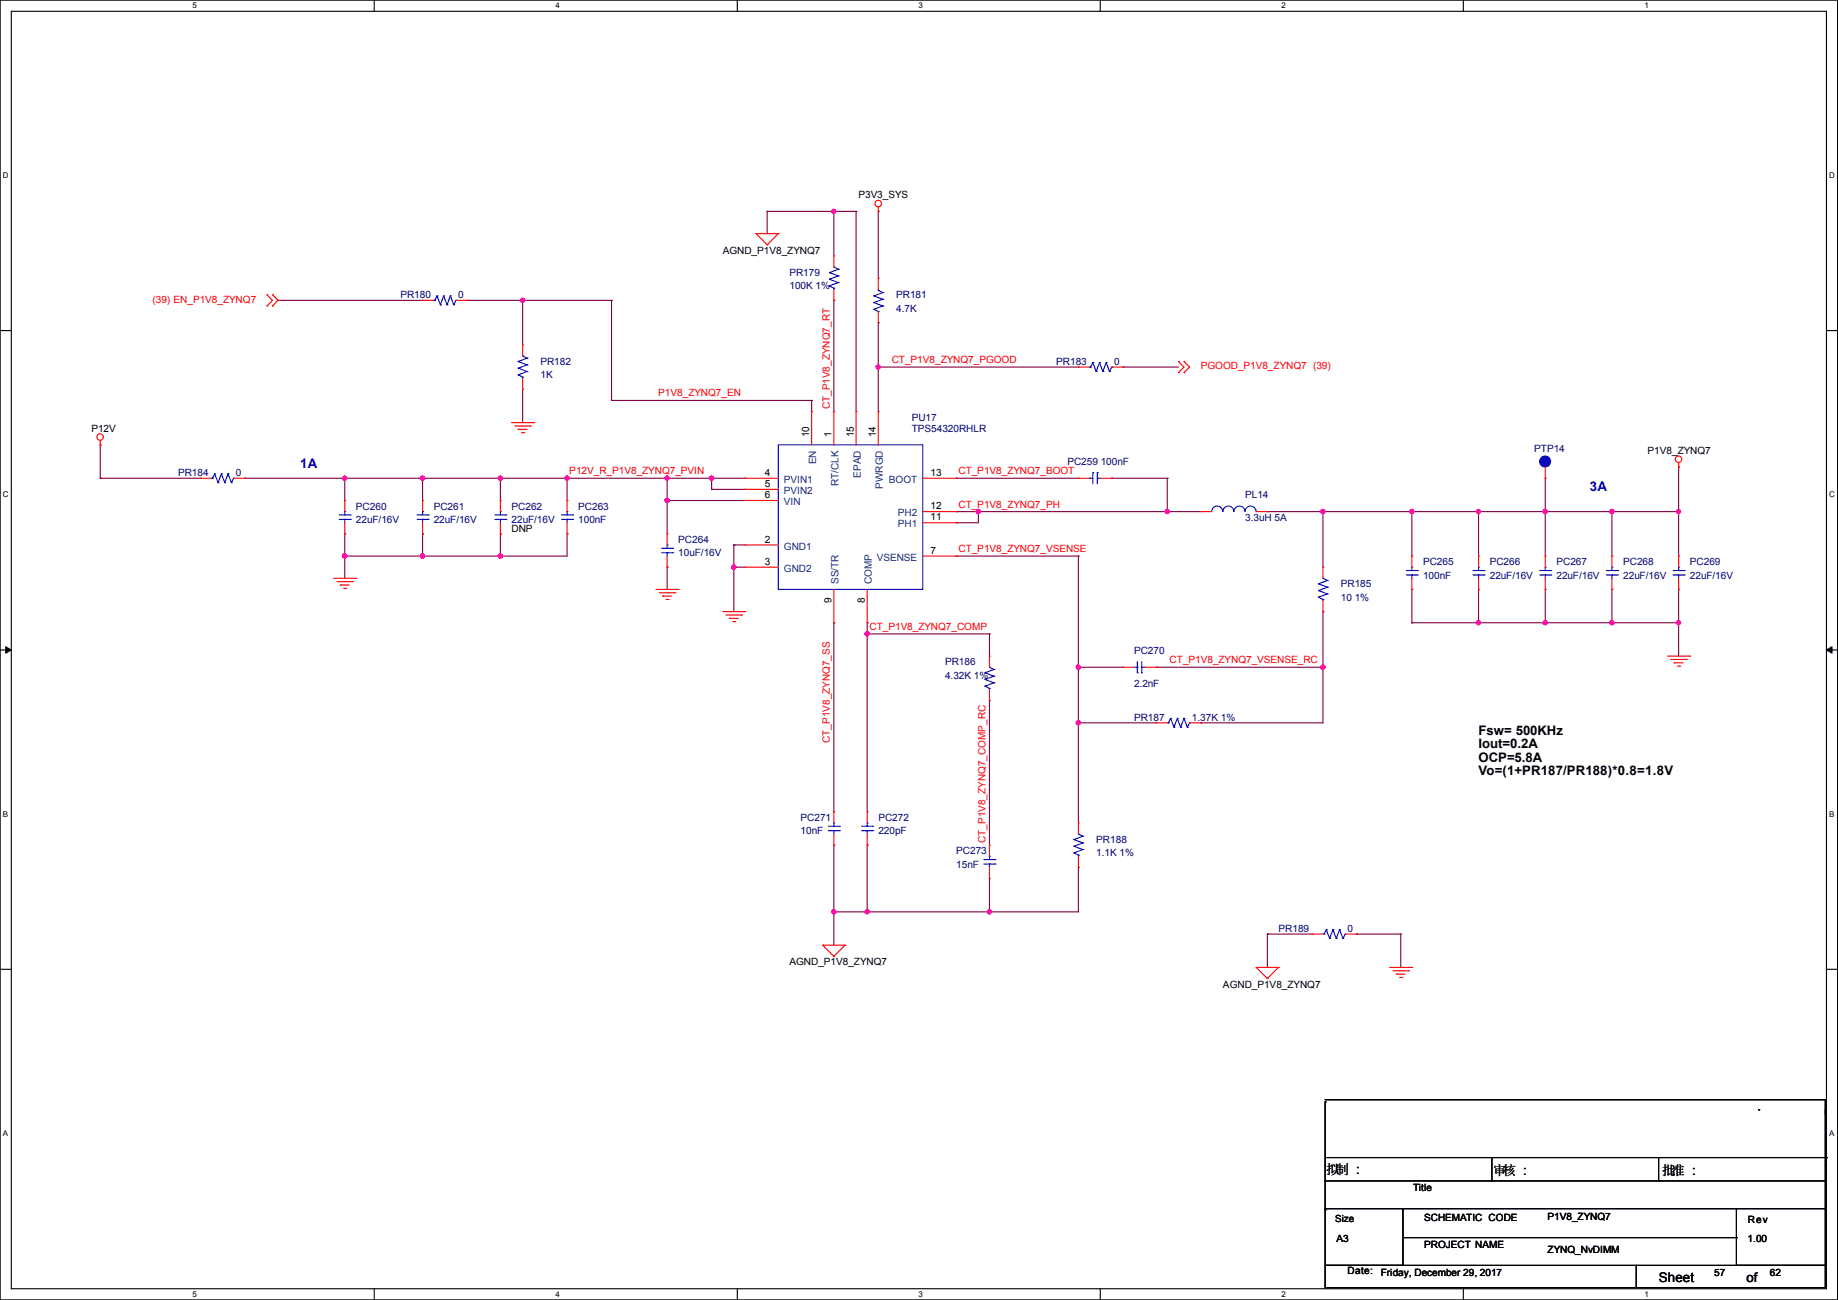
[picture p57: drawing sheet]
<svg xmlns="http://www.w3.org/2000/svg" width="420mm" height="297mm" viewBox="0 0 420 297" stroke-linecap="round" stroke-linejoin="round" font-family="sans-serif">
<defs><g id="words">
<g font-size="3" fill="#00f">
<text x="68.6" y="107">1A</text>
<text x="363.3" y="112.1">3A</text>
</g>
<g font-size="3">
<text x="337.9" y="167.9">Fsw= 500KHz</text>
<text x="337.9" y="171">Iout=0.2A</text>
<text x="337.9" y="174.1">OCP=5.8A</text>
<text x="337.9" y="177.2">Vo=(1+PR187/PR188)*0.8=1.8V</text>
<text x="303.1" y="268.2">拟制 :::</text>
<text x="303.1" y="268.2">拟制</text>
<text x="341.2" y="268.5">审核 :::</text>
<text x="341.2" y="268.5">审核</text>
<text x="379.8" y="268.5">批准 :::</text>
<text x="379.8" y="268.5">批准</text>
<text x="379" y="292.9">Sheet</text>
<text x="399.1" y="292.8">of</text>
</g>
<g font-size="2.3">
<text x="196.1" y="45.3">P3V3_SYS</text>
<text x="165.2" y="58">AGND_P1V8_ZYNQ7</text>
<text x="20.9" y="98.6">P12V</text>
<text x="184.9" y="99.9" transform="rotate(-90 184.9 99.9)">10</text>
<text x="190" y="99.9" transform="rotate(-90 190 99.9)">1</text>
<text x="195.1" y="99.9" transform="rotate(-90 195.1 99.9)">15</text>
<text x="200.2" y="99.9" transform="rotate(-90 200.2 99.9)">14</text>
<text x="376.5" y="103.7">P1V8_ZYNQ7</text>
<text x="174.8" y="108.7">4</text>
<text x="174.8" y="111.3">5</text>
<text x="174.8" y="113.8">6</text>
<text x="212.7" y="108.7">13</text>
<text x="212.7" y="118.9">11</text>
<text x="212.7" y="116.3">12</text>
<text x="116.9" y="121.5">DNP</text>
<text x="174.8" y="124">2</text>
<text x="174.8" y="129">3</text>
<text x="212.7" y="126.5">7</text>
<text x="190" y="137.7" transform="rotate(-90 190 137.7)">9</text>
<text x="197.6" y="137.7" transform="rotate(-90 197.6 137.7)">8</text>
<text x="180.4" y="220.6">AGND_P1V8_ZYNQ7</text>
<text x="279.5" y="225.6">AGND_P1V8_ZYNQ7</text>
<text x="322.9" y="272.1">Title</text>
<text x="325.4" y="279">SCHEMATIC CODE</text>
<text x="353.6" y="278.7">P1V8_ZYNQ7</text>
<text x="399.4" y="279.5">Rev</text>
<text x="305.4" y="283.8">A3</text>
<text x="325.4" y="285.1">PROJECT NAME</text>
<text x="353.6" y="286.3">ZYNQ_NvDIMM</text>
<text x="399.4" y="283.8">1.00</text>
<text x="307.9" y="291.2">Date:</text>
<text x="315.5" y="291.4">Friday, December 29, 2017</text>
<text x="391.7" y="291.4">57</text>
<text x="404.4" y="291.4">62</text>
</g>
<g font-size="2.3" fill="#000080">
<text x="180.4" y="63.1">PR179</text>
<text x="91.5" y="68.2">PR180</text>
<text x="104.7" y="68.2">0</text>
<text x="180.4" y="66.1">100K 1%</text>
<text x="204.8" y="68.2">PR181</text>
<text x="204.8" y="71.2">4.7K</text>
<text x="123.5" y="83.4">PR182</text>
<text x="241.4" y="83.4">PR183</text>
<text x="254.6" y="83.4">0</text>
<text x="123.5" y="86.4">1K</text>
<text x="208.3" y="96.1">PU17</text>
<text x="208.3" y="98.6">TPS54320RHLR</text>
<text x="243.9" y="106.3">PC259</text>
<text x="251.5" y="106.3">100nF</text>
<text x="350.6" y="103.2">PTP14</text>
<text x="40.7" y="108.8">PR184</text>
<text x="53.9" y="108.8">0</text>
<text x="284.5" y="113.9">PL14</text>
<text x="81.3" y="116.4">PC260</text>
<text x="81.3" y="119.5">22uF/16V</text>
<text x="99.1" y="116.4">PC261</text>
<text x="99.1" y="119.5">22uF/16V</text>
<text x="116.9" y="116.4">PC262</text>
<text x="116.9" y="119.5">22uF/16V</text>
<text x="132.1" y="116.4">PC263</text>
<text x="132.1" y="119.5">100nF</text>
<text x="284.5" y="119">3.3uH 5A</text>
<text x="155" y="124">PC264</text>
<text x="155" y="127.1">10uF/16V</text>
<text x="325.2" y="129.1">PC265</text>
<text x="340.4" y="129.1">PC266</text>
<text x="355.7" y="129.1">PC267</text>
<text x="370.9" y="129.1">PC268</text>
<text x="386.1" y="129.1">PC269</text>
<text x="306.4" y="134.2">PR185</text>
<text x="306.4" y="137.2">10 1%</text>
<text x="325.2" y="132.2">100nF</text>
<text x="340.4" y="132.2">22uF/16V</text>
<text x="355.7" y="132.2">22uF/16V</text>
<text x="370.9" y="132.2">22uF/16V</text>
<text x="386.1" y="132.2">22uF/16V</text>
<text x="259.1" y="149.4">PC270</text>
<text x="216" y="152">PR186</text>
<text x="216" y="155">4.32K 1%</text>
<text x="259.1" y="157.1">2.2nF</text>
<text x="259.1" y="164.7">PR187</text>
<text x="272.3" y="164.7">1.37K 1%</text>
<text x="182.9" y="187.5">PC271</text>
<text x="182.9" y="190.6">10nF</text>
<text x="200.7" y="187.5">PC272</text>
<text x="200.7" y="190.6">220pF</text>
<text x="218.5" y="195.2">PC273</text>
<text x="250.5" y="192.6">PR188</text>
<text x="250.5" y="195.7">1.1K 1%</text>
<text x="218.5" y="198.2">15nF</text>
<text x="292.2" y="212.9">PR189</text>
<text x="307.9" y="212.9">0</text>
</g>
<g font-size="2.3" fill="#f00">
<text x="34.8" y="69.2">(39) EN_P1V8_ZYNQ7</text>
<text x="203.8" y="82.9">CT_P1V8_ZYNQ7_PGOOD</text>
<text x="274.4" y="84.4">PGOOD_P1V8_ZYNQ7 (39)</text>
<text x="150.4" y="90.6">P1V8_ZYNQ7_EN</text>
<text x="189.6" y="93.5" transform="rotate(-90 189.6 93.5)">CT_P1V8_ZYNQ7_RT</text>
<text x="130.1" y="108.3">P12V_R_P1V8_ZYNQ7_PVIN</text>
<text x="219" y="108.3">CT_P1V8_ZYNQ7_BOOT</text>
<text x="219" y="116">CT_P1V8_ZYNQ7_PH</text>
<text x="219" y="126.1">CT_P1V8_ZYNQ7_VSENSE</text>
<text x="198.7" y="143.9">CT_P1V8_ZYNQ7_COMP</text>
<text x="267.3" y="151.5">CT_P1V8_ZYNQ7_VSENSE_RC</text>
<text x="189.6" y="169.7" transform="rotate(-90 189.6 169.7)">CT_P1V8_ZYNQ7_SS</text>
<text x="225.2" y="192.6" transform="rotate(-90 225.2 192.6)">CT_P1V8_ZYNQ7_COMP_RC</text>
</g>
<g font-size="2.3" fill="#004080">
<text x="186.5" y="106.1" transform="rotate(-90 186.5 106.1)">EN</text>
<text x="179.1" y="110.3">PVIN1</text>
<text x="179.1" y="112.9">PVIN2</text>
<text x="191.6" y="111" transform="rotate(-90 191.6 111)">RT/CLK</text>
<text x="196.7" y="109.1" transform="rotate(-90 196.7 109.1)">EPAD</text>
<text x="201.8" y="111.7" transform="rotate(-90 201.8 111.7)">PWRGD</text>
<text x="203.1" y="110.3">BOOT</text>
<text x="179.1" y="115.4">VIN</text>
<text x="205.2" y="117.9">PH2</text>
<text x="179.1" y="125.6">GND1</text>
<text x="205.2" y="120.5">PH1</text>
<text x="179.1" y="130.6">GND2</text>
<text x="200.3" y="128.1">VSENSE</text>
<text x="191.6" y="133.4" transform="rotate(-90 191.6 133.4)">SS/TR</text>
<text x="199.2" y="133.4" transform="rotate(-90 199.2 133.4)">COMP</text>
</g>
<text font-size="2.2" x="305.1" y="279.2">Size</text>
<g font-size="1.8">
<text x="44" y="1.9">5</text>
<text x="127" y="1.9">4</text>
<text x="209.9" y="1.9">3</text>
<text x="292.9" y="1.9">2</text>
<text x="375.8" y="1.9">1</text>
<text x=".7" y="40.6">D</text>
<text x="418" y="40.6">D</text>
<text x=".7" y="113.6">C</text>
<text x="418" y="113.6">C</text>
<text x=".7" y="186.6">B</text>
<text x="418" y="186.6">B</text>
<text x=".7" y="259.5">A</text>
<text x="418" y="259.5">A</text>
<text x="44" y="296.3">5</text>
<text x="127" y="296.3">4</text>
<text x="209.9" y="296.3">3</text>
<text x="292.9" y="296.3">2</text>
<text x="375.8" y="296.3">1</text>
</g>
</g></defs>
<path d="M0 0h419.9v297h-419.9zM2.6 2.6h414.8v291.8h-414.8z" fill="none" stroke="#000" stroke-width=".25"/>
<g fill="#fff">
<path d="M44 .3h1v2h-1z"/>
<path d="M44 294.7h1v2h-1z"/>
</g>
<path d="M85.5 0v2.6M85.5 294.4v2.6" fill="none" stroke="#000" stroke-width=".25"/>
<g fill="#fff">
<path d="M127 .3h.9v2h-.9z"/>
<path d="M127 294.7h.9v2h-.9z"/>
</g>
<path d="M168.5 0v2.6M168.5 294.4v2.6" fill="none" stroke="#000" stroke-width=".25"/>
<g fill="#fff">
<path d="M209.9 .3h1v2h-1z"/>
<path d="M209.9 294.7h1v2h-1z"/>
</g>
<path d="M251.4 0v2.6M251.4 294.4v2.6" fill="none" stroke="#000" stroke-width=".25"/>
<g fill="#fff">
<path d="M292.9 .3h.9v2h-.9z"/>
<path d="M292.9 294.7h.9v2h-.9z"/>
</g>
<path d="M334.4 0v2.6M334.4 294.4v2.6" fill="none" stroke="#000" stroke-width=".25"/>
<g fill="#fff">
<path d="M375.8 .3h1v2h-1z"/>
<path d="M375.8 294.7h1v2h-1z"/>
<path d="M.7 39h1.2v2h-1.2z"/>
<path d="M418 39h1.3v2h-1.3z"/>
<path d="M.7 112h1.2v2h-1.2z"/>
<path d="M418 112h1.3v2h-1.3z"/>
</g>
<path d="M0 75.5h2.6M417.4 75.5h2.5" fill="none" stroke="#000" stroke-width=".25"/>
<g fill="#fff">
<path d="M.7 185h1.2v1.9h-1.2z"/>
<path d="M418 185h1.2v1.9h-1.2z"/>
</g>
<path d="M0 148.5h2.6M417.4 148.5h2.5" fill="none" stroke="#000" stroke-width=".25"/>
<path d="M1.3 147.7l1.3 .8-1.3 .7zM417.4 148.5l1.2-.8v1.5z" fill="#000" stroke="#000" stroke-width=".23"/>
<g fill="#fff">
<path d="M.7 257.9h1.2v2h-1.2z"/>
<path d="M418 257.9h1.2v2h-1.2z"/>
</g>
<g fill="none" stroke="#000" stroke-width=".25">
<path d="M0 221.4h2.6M417.4 221.4h2.5M302.8 251.8h.1M302.8 251.8v24.6M302.8 251.2h114.3M401.9 253.5h.1M417.1 251.2h.1M417.1 251.2v24.9M302.8 276.1h17.8v13h-17.8zM302.8 276.4h.1M302.8 269.8h114.3M303.1 264.5h114.3"/>
<path d="M320.6 276.1h76.2M340.9 269.8h.1M340.9 264.5v5.3M379 269.8h.1M379 264.5v5.3M396.8 276.1h20.3v13h-20.3zM396.8 276.1h.1M417.1 269.8h.1M417.1 266.2h.1M417.1 276.1h.1M417.4 264.5h.1M302.8 289.1h71.1v5.1h-71.1z"/>
<path d="M320.6 282.7h76.2M373.9 289.1h43.2v5.1h-43.2zM396.8 282.7h.1"/>
</g>
<g fill="none" stroke="#800040" stroke-width=".25">
<path d="M175.3 48.3h.1M175.3 48.3h20.3M175.3 48.3v5.1M190.5 48.3h.1M190.5 48.3v10.2M195.6 48.3h.1M195.6 48.3v45.7M200.7 48.3h.1M200.7 48.3v15.2M63.5 68.6h.1M63.5 68.6h33.1M106.7 68.6h.1"/>
<path d="M106.7 68.6h33M119.4 68.6h.1M119.4 68.6v10.2M139.7 68.6h.1M139.7 68.6v22.9M190.5 68.6h.1M190.5 68.6v25.4M200.7 73.7h.1M200.7 73.7v20.3M119.4 88.9h.1M119.4 88.9v7.7M139.7 91.5h.1"/>
<path d="M139.7 91.5h45.8M185.5 91.5h.1M185.5 91.5v2.5M200.7 83.9h.1M200.7 83.9h45.7M256.6 83.9h.1M256.6 83.9h12.7M22.9 109.3h.1M22.9 101.6h.1M22.9 109.3h22.9M22.9 101.6v7.7M55.9 109.3h.1"/>
<path d="M55.9 109.3h114.3M78.8 109.3h.1M78.8 109.3v5M96.6 109.3h.1M96.6 109.3v5M114.3 109.3h.1M114.3 109.3v5M129.6 109.3h.1M129.6 109.3v5M152.4 114.3h.1M152.4 109.3h.1M152.4 114.3h17.8"/>
<path d="M152.4 109.3v12.7M162.6 109.3h.1M162.6 111.8h.1M162.6 109.3v2.5M162.6 111.8h7.6M218.5 119.4h.1M218.5 116.9h.1M218.5 109.3h.1M218.5 116.9h55.9M218.5 109.3h27.9M223.6 116.9h.1M223.6 116.9v2.5h-5.1"/>
<path d="M254 109.3h.1M254 109.3h12.7M266.7 109.3h.1M266.7 116.9h.1M266.7 109.3v7.6M289.6 116.9h.1M289.6 116.9h94M302.3 116.9h.1M302.3 116.9v12.7M322.6 116.9h.1M322.6 116.9v10.1M337.9 116.9h.1"/>
<path d="M337.9 116.9v10.1M353.1 116.9h.1M353.1 109.3h.1M353.1 109.3v17.7M368.3 116.9h.1M368.3 116.9v10.1M383.6 106.7h.1M383.6 116.9h.1M383.6 106.7v20.3M78.8 127h.1M78.8 122h.1M78.8 122v10.1"/>
<path d="M96.6 122h.1M96.6 127h.1M96.6 122v5M114.3 127h.1M114.3 122h.1M114.3 122v5M129.6 122h.1M129.6 122v5h-50.8M152.4 129.6h.1M152.4 129.6v5.1M167.7 124.5h.1M167.7 129.6h.1"/>
<path d="M167.7 124.5v15.2M167.7 129.6h2.5M167.7 124.5h2.5M218.5 127h.1M218.5 127h27.9M246.4 127h.1M246.4 127v61M302.3 139.7h.1M302.3 139.7v25.4h-27.9M322.6 134.7h.1M322.6 134.7v7.6M337.9 134.7h.1"/>
<path d="M337.9 134.7v7.6M353.1 134.7h.1M353.1 134.7v7.6M368.3 134.7h.1M368.3 134.7v7.6M383.6 134.7h.1M383.6 134.7v15.2M190.5 142.3h.1M190.5 142.3v43.2M198.2 142.3h.1M198.2 144.8h.1M198.2 142.3v43.2"/>
<path d="M198.2 144.8h27.9M226.1 144.8h.1M226.1 144.8v5.1M246.4 152.4h.1M246.4 152.4h10.2M264.2 152.4h.1M264.2 152.4h38.1M302.3 152.4h.1M322.6 142.3h.1M322.6 142.3h61M337.9 142.3h.1M353.1 142.3h.1"/>
<path d="M368.3 142.3h.1M383.6 142.3h.1M226.1 160.1h.1M226.1 160.1v33M246.4 165.1h.1M246.4 165.1h17.8M274.4 165.1h.1M190.5 193.1h.1M190.5 193.1v22.8M198.2 193.1h.1M198.2 193.1v15.2M246.4 198.2h.1"/>
<path d="M246.4 198.2v10.1h-55.9M190.5 208.3h.1M198.2 208.3h.1M226.1 208.3h.1M226.1 200.7h.1M226.1 200.7v7.6M289.6 213.4h.1M289.6 213.4h10.2M289.6 213.4v7.6M309.9 213.4h.1M309.9 213.4h10.2M320.1 213.4h.1"/>
<path d="M320.1 213.4v7.6"/>
</g>
<g fill="#f0f" stroke="#f0f" stroke-width=".25">
<circle cx="152.4" cy="114.3" r=".49"/>
<circle cx="337.8" cy="116.9" r=".49"/>
<circle cx="383.6" cy="116.9" r=".49"/>
<circle cx="368.3" cy="116.9" r=".49"/>
<circle cx="162.6" cy="109.2" r=".49"/>
<circle cx="152.4" cy="109.2" r=".49"/>
<circle cx="322.6" cy="116.9" r=".49"/>
<circle cx="302.3" cy="116.9" r=".49"/>
<circle cx="302.3" cy="152.4" r=".49"/>
<circle cx="353.1" cy="116.9" r=".49"/>
<circle cx="246.4" cy="165.1" r=".49"/>
<circle cx="190.5" cy="208.3" r=".49"/>
<circle cx="246.4" cy="152.4" r=".49"/>
<circle cx="198.1" cy="144.8" r=".49"/>
<circle cx="226.1" cy="208.3" r=".49"/>
<circle cx="198.1" cy="208.3" r=".49"/>
<circle cx="200.7" cy="83.8" r=".49"/>
<circle cx="167.7" cy="129.6" r=".49"/>
<circle cx="119.4" cy="68.6" r=".49"/>
<circle cx="78.8" cy="127" r=".49"/>
<circle cx="114.3" cy="127" r=".49"/>
<circle cx="96.5" cy="127" r=".49"/>
<circle cx="129.6" cy="109.2" r=".49"/>
<circle cx="114.3" cy="109.2" r=".49"/>
<circle cx="96.5" cy="109.2" r=".49"/>
<circle cx="78.8" cy="109.2" r=".49"/>
<circle cx="190.5" cy="48.3" r=".49"/>
<circle cx="266.7" cy="116.9" r=".49"/>
<circle cx="223.5" cy="116.9" r=".49"/>
<circle cx="383.6" cy="142.3" r=".49"/>
<circle cx="368.3" cy="142.3" r=".49"/>
<circle cx="353.1" cy="142.3" r=".49"/>
<circle cx="337.8" cy="142.3" r=".49"/>
</g>
<g fill="none" stroke="#f00" stroke-width=".25">
<path d="M172.8 53.4h.1M172.8 53.4h5M172.8 53.4l2.5 2.5M175.3 55.9h.1M177.8 53.4h.1M177.8 53.4l-2.5 2.5M190.5 58.5h.1M190.5 58.5v2.5M200.7 48.3h.1M200.7 47.3v1M61 67.4h.1M61 69.9h.1"/>
<path d="M61 67.4l1.3 1.2-1.3 1.3M62.3 69.9h.1M62.3 67.4h.1M62.3 67.4l1.2 1.2-1.2 1.3M96.6 68.6h.1M96.6 68.6h2.5M104.2 68.6h2.5M106.7 68.6h.1M119.4 78.8h.1M119.4 78.8v2.5M190.5 68.6h.1M190.5 66.1v2.5"/>
<path d="M200.7 63.5h.1M200.7 73.7h.1M200.7 63.5v2.6M200.7 71.2v2.5M116.9 96.6h5.1M117.6 97.3h3.6M118.4 98.1h.1M118.4 98.1h2M119.2 98.8h.5M119.4 88.9h.1M119.4 86.4v2.5M119.7 98.8h.1"/>
<path d="M121.2 97.3h.1M122 96.6h.1M185.5 94h.1M185.5 94v7.6M190.5 94h.1M190.5 94v7.6M195.6 94h.1M195.6 94v7.6M200.7 94h.1M200.7 94v7.6M246.4 83.9h.1M246.4 83.9h2.6"/>
<path d="M254 83.9h2.6M256.6 83.9h.1M269.3 85.1h.1M269.3 82.6h.1M269.3 82.6l1.3 1.3-1.3 1.2M270.6 85.1h.1M270.6 82.6h.1M270.6 82.6l1.2 1.3-1.2 1.2M22.9 101.6h.1M22.9 100.6v1M45.8 109.3h.1M45.8 109.3h2.5"/>
<path d="M53.4 109.3h2.5M55.9 109.3h.1M78.8 114.3h.1M78.8 114.3v2.6M78.8 119.4v2.6M96.6 114.3h.1M96.6 114.3v2.6M96.6 119.4v2.6M114.3 114.3h.1M114.3 114.3v2.6M114.3 119.4v2.6M129.6 114.3h.1"/>
<path d="M129.6 114.3v2.6M129.6 119.4v2.6M170.2 109.3h.1M170.2 111.8h.1M170.2 114.3h.1M170.2 109.3h7.6M170.2 111.8h7.6M170.2 114.3h7.6M210.9 116.9h7.6M210.9 109.3h7.6M210.9 119.4h7.6M218.5 119.4h.1"/>
<path d="M218.5 116.9h.1M218.5 109.3h.1M246.4 109.3h.1M246.4 109.3h2.6M251.5 109.3h2.5M254 109.3h.1M274.4 116.9h.1M274.4 116.9h2.5M287.1 116.9h2.5M289.6 116.9h.1M353.1 109.3h.1M353.1 106.7v2.6"/>
<path d="M383.6 106.7h.1M383.6 105.7v1M76.2 132.1h5.1M77 132.9h3.6M77.8 133.6h.1M77.8 133.6h2M78.5 134.4h.5M78.8 122h.1M79 134.4h.1M80.6 132.9h.1M81.3 132.1h.1M96.6 122h.1"/>
<path d="M114.3 122h.1M129.6 122h.1M149.9 134.7h5.1M150.7 135.4h3.5M151.4 136.2h.1M151.4 136.2h2.1M152.2 136.9h.5M152.4 129.6h.1M152.4 122h.1M152.4 122v2.5M152.4 127v2.6M152.7 136.9h.1"/>
<path d="M154.2 135.4h.1M155 134.7h.1M165.1 139.7h5.1M170.2 139.7h.1M170.2 124.5h.1M170.2 129.6h.1M170.2 124.5h7.6M170.2 129.6h7.6M190.5 134.7v7.6M198.2 134.7v7.6M210.9 127h7.6M218.5 127h.1"/>
<path d="M302.3 139.7h.1M302.3 129.6h.1M302.3 129.6v2.5M302.3 137.2v2.5M322.6 134.7h.1M322.6 127h.1M322.6 127v2.6M322.6 132.1v2.6M337.9 134.7h.1M337.9 127h.1M337.9 127v2.6M337.9 132.1v2.6"/>
<path d="M353.1 134.7h.1M353.1 127h.1M353.1 127v2.6M353.1 132.1v2.6M368.3 134.7h.1M368.3 127h.1M368.3 127v2.6M368.3 132.1v2.6M383.6 134.7h.1M383.6 127h.1M383.6 127v2.6M383.6 132.1v2.6"/>
<path d="M165.9 140.5h3.6M166.7 141.3h.1M166.7 141.3h2M167.4 142h.5M167.9 142h.1M169.5 140.5h.1M190.5 142.3h.1M198.2 142.3h.1M226.1 149.9h.1M226.1 149.9v2.5M226.1 157.5v2.6M256.6 152.4h.1"/>
<path d="M256.6 152.4h2.5M261.7 152.4h2.5M264.2 152.4h.1M381 149.9h5.1M381.8 150.7h3.6M382.6 151.4h.1M382.6 151.4h2M383.3 152.2h.5M383.8 152.2h.1M385.4 150.7h.1M386.1 149.9h.1M226.1 160.1h.1"/>
<path d="M264.2 165.1h.1M264.2 165.1h2.5M271.8 165.1h2.6M274.4 165.1h.1M190.5 193.1h.1M190.5 185.5h.1M190.5 185.5v2.5M190.5 190.5v2.6M198.2 193.1h.1M198.2 185.5h.1M198.2 185.5v2.5M198.2 190.5v2.6"/>
<path d="M226.1 193.1h.1M226.1 193.1v2.5M226.1 198.2v2.5M246.4 198.2h.1M246.4 188h.1M246.4 188v2.5M246.4 195.6v2.6M188 215.9h.1M188 215.9h5.1M188 215.9l2.5 2.6M190.5 218.5h.1M193.1 215.9h.1"/>
<path d="M193.1 215.9l-2.6 2.6M226.1 200.7h.1M299.8 213.4h.1M299.8 213.4h2.5M307.4 213.4h2.5M309.9 213.4h.1M287.1 221h.1M287.1 221h5M287.1 221l2.5 2.6M289.6 223.6h.1M292.1 221h.1M292.1 221l-2.5 2.6"/>
<path d="M317.5 221h5.1M318.3 221.8h3.6M319.1 222.5h.1M319.1 222.5h2M319.8 223.3h.5M320.3 223.3h.1M321.9 221.8h.1M322.6 221h.1"/>
<circle cx="200.7" cy="46.5" r=".74"/>
<circle cx="22.9" cy="99.8" r=".74"/>
<circle cx="383.6" cy="104.9" r=".74"/>
</g>
<g fill="none" stroke="#00f" stroke-width=".25">
<path d="M99.1 68.6h.3M99.4 68.6h.1M99.9 67.6h.1M99.9 67.6l-.5 1M99.9 67.6l.7 2M100.6 69.6h.1M101.4 67.6h.1M101.4 67.6l-.8 2M101.4 67.6l.8 2M102.2 69.6h.1M102.9 67.6h.1M102.9 67.6l-.7 2"/>
<path d="M102.9 67.6l.8 2M103.7 69.6h.1M104.2 68.6h.1M104.2 68.6l-.5 1M189.5 65.3h.1M189.5 63.8h.1M189.5 62.3h.1M189.5 63.8l2.1 .8M189.5 65.3l1 .5M189.5 62.3l2.1 .7M190.5 61h.1M190.5 65.8h.1"/>
<path d="M190.5 65.8v.3M190.5 61l1.1 .5M191.6 64.6h.1M191.6 63h.1M191.6 61.5h.1M191.6 64.6l-2.1 .7M191.6 63l-2.1 .8M191.6 61.5l-2.1 .8M199.7 67.6h.1M199.7 69.1h.1M199.7 70.7h.1M199.7 67.6l2 .8"/>
<path d="M199.7 69.1l2 .8M199.7 70.7l1 .5M200.7 71.2h.1M200.7 66.3h.1M200.7 66.3l1 .5M200.7 66.1v.2M201.7 66.8h.1M201.7 68.4h.1M201.7 69.9h.1M201.7 66.8l-2 .8M201.7 68.4l-2 .7M201.7 69.9l-2 .8"/>
<path d="M118.4 85.6h.1M118.4 84.1h.1M118.4 82.6h.1M118.4 85.6l1 .5M118.4 84.1l2 .8M118.4 82.6l2 .8M119.4 81.3h.1M119.4 86.1h.1M119.4 81.3l1 .5M119.4 86.1v.3M120.4 84.9h.1M120.4 83.4h.1"/>
<path d="M120.4 81.8h.1M120.4 84.9l-2 .7M120.4 83.4l-2 .7M120.4 81.8l-2 .8M249 83.9h.2M249.2 83.9h.1M249.7 82.8h.1M249.7 82.8l-.5 1.1M249.7 82.8l.8 2.1M250.5 84.9h.1M251.2 82.8h.1M251.2 82.8l-.7 2.1"/>
<path d="M251.2 82.8l.8 2.1M252 84.9h.1M252.8 82.8h.1M252.8 82.8l-.8 2.1M252.8 82.8l.7 2.1M253.5 84.9h.1M254 83.9h.1M254 83.9l-.5 1M48.3 109.3h.3M48.6 109.3h.1M49.1 108.2h.1M49.1 108.2l-.5 1.1"/>
<path d="M49.1 108.2l.7 2.1M49.8 110.3h.1M50.6 108.2h.1M50.6 108.2l-.8 2.1M50.6 108.2l.8 2.1M51.4 110.3h.1M52.1 108.2h.1M52.1 108.2l-.7 2.1M52.1 108.2l.8 2.1M52.9 110.3h.1M53.4 109.3h.1M53.4 109.3l-.5 1"/>
<path d="M77.5 118.7h2.6M77.5 117.6h2.6M78.8 116.9h.1M78.8 118.7h.1M78.8 116.9v.7M78.8 118.7v.7M80.1 118.7h.1M80.1 117.6h.1M95.3 118.7h2.5M95.3 117.6h2.5M96.6 116.9h.1M96.6 118.7h.1"/>
<path d="M96.6 116.9v.7M96.6 118.7v.7M97.8 118.7h.1M97.8 117.6h.1M113.1 118.7h2.5M113.1 117.6h2.5M114.3 116.9h.1M114.3 118.7h.1M114.3 116.9v.7M114.3 118.7v.7M115.6 118.7h.1M115.6 117.6h.1"/>
<path d="M128.3 118.7h2.6M128.3 117.6h2.6M129.6 116.9h.1M129.6 118.7h.1M129.6 116.9v.7M129.6 118.7v.7M130.9 118.7h.1M130.9 117.6h.1M177.8 101.6h33.1v33.1h-33.1zM249 109.3h.1M249 109.3h.7M249.7 108h.1"/>
<path d="M249.7 108v2.5M250.7 108h.1M250.7 109.3h.1M250.7 108v2.5M250.7 109.3h.8M276.9 116.9a1.25 1.25 0 0 1 1.3-1.3 1.25 1.25 0 0 1 1.2 1.3M279.4 116.9a1.25 1.25 0 0 1 1.3-1.3 1.25 1.25 0 0 1 1.2 1.3M282 116.9a1.25 1.25 0 0 1 1.2-1.3 1.25 1.25 0 0 1 1.3 1.3 1.27 1.27 0 0 1 1.2-1.3 1.27 1.27 0 0 1 1.3 1.3M151.2 126.3h2.5M151.2 125.3h2.5M152.4 124.5h.1M152.4 126.3h.1"/>
<path d="M152.4 124.5v.8M152.4 126.3v.7M153.7 126.3h.1M153.7 125.3h.1M301.3 136.4h.1M301.3 134.9h.1M301.3 133.4h.1M301.3 136.4l1 .5M301.3 134.9l2 .8M301.3 133.4l2 .8M302.3 132.1h.1M302.3 136.9h.1"/>
<path d="M302.3 132.1l1 .5M302.3 136.9v.3M303.3 135.7h.1M303.3 134.2h.1M303.3 132.6h.1M303.3 135.7l-2 .7M303.3 134.2l-2 .7M303.3 132.6l-2 .8M321.4 131.4h2.5M321.4 130.3h2.5M322.6 129.6h.1M322.6 131.4h.1"/>
<path d="M322.6 129.6v.7M322.6 131.4v.7M323.9 131.4h.1M323.9 130.3h.1M336.6 131.4h2.5M336.6 130.3h2.5M337.9 129.6h.1M337.9 131.4h.1M337.9 129.6v.7M337.9 131.4v.7M339.1 131.4h.1M339.1 130.3h.1"/>
<path d="M351.8 131.4h2.6M351.8 130.3h2.6M353.1 129.6h.1M353.1 131.4h.1M353.1 129.6v.7M353.1 131.4v.7M354.4 131.4h.1M354.4 130.3h.1M367.1 131.4h2.5M367.1 130.3h2.5M368.3 129.6h.1M368.3 131.4h.1"/>
<path d="M368.3 129.6v.7M368.3 131.4v.7M369.6 131.4h.1M369.6 130.3h.1M382.3 131.4h2.6M382.3 130.3h2.6M383.6 129.6h.1M383.6 131.4h.1M383.6 129.6v.7M383.6 131.4v.7M384.9 131.4h.1M384.9 130.3h.1"/>
<path d="M225.1 156.8h.1M225.1 155.2h.1M225.1 153.7h.1M225.1 156.8l1 .5M225.1 155.2l2 .8M225.1 153.7l2 .8M226.1 152.4h.1M226.1 157.3h.1M226.1 157.3v.2M226.1 152.4l1 .6M227.1 156h.1M227.1 154.5h.1"/>
<path d="M227.1 153h.1M227.1 156l-2 .8M227.1 154.5l-2 .7M227.1 153l-2 .7M259.1 152.4h.8M259.9 153.7h.1M259.9 152.4h.1M259.9 151.2v2.5M260.9 153.7h.1M260.9 151.2v2.5M260.9 152.4h.8M261.7 152.4h.1"/>
<path d="M266.7 165.1h.3M267 165.1h.1M267.5 164.1h.1M267.5 164.1l-.5 1M267.5 164.1l.8 2.1M268.3 166.2h.1M269 164.1h.1M269 164.1l-.7 2.1M269 164.1l.8 2.1M269.8 166.2h.1M270.6 164.1h.1M270.6 164.1l-.8 2.1"/>
<path d="M270.6 164.1l.7 2.1M271.3 166.2h.1M271.8 165.1h.1M271.8 165.1l-.5 1.1M189.3 189.8h2.5M189.3 188.8h2.5M190.5 188h.1M190.5 189.8h.1M190.5 188v.8M190.5 189.8v.7M191.8 189.8h.1M191.8 188.8h.1"/>
<path d="M196.9 189.8h2.5M196.9 188.8h2.5M198.2 188h.1M198.2 189.8h.1M198.2 188v.8M198.2 189.8v.7M199.4 189.8h.1M199.4 188.8h.1M224.8 197.4h2.6M224.8 196.4h2.6M226.1 195.6h.1M226.1 197.4h.1"/>
<path d="M226.1 195.6v.8M226.1 197.4v.8M227.4 197.4h.1M227.4 196.4h.1M245.4 194.9h.1M245.4 193.3h.1M245.4 191.8h.1M245.4 194.9l1 .5M245.4 193.3l2 .8M245.4 191.8l2 .8M246.4 190.5h.1M246.4 195.4h.1"/>
<path d="M246.4 190.5l1 .6M246.4 195.4v.2M247.4 194.1h.1M247.4 192.6h.1M247.4 191.1h.1M247.4 194.1l-2 .8M247.4 192.6l-2 .7M247.4 191.1l-2 .7M302.3 213.4h.3M302.6 213.4h.1M303.1 212.4h.1M303.1 212.4l-.5 1"/>
<path d="M303.1 212.4l.7 2M303.8 214.4h.1M304.6 212.4h.1M304.6 212.4l-.8 2M304.6 212.4l.8 2M305.4 214.4h.1M306.1 212.4h.1M306.1 212.4l-.7 2M306.1 212.4l.8 2M306.9 214.4h.1M307.4 213.4h.1M307.4 213.4l-.5 1"/>
</g>
<circle cx="353.1" cy="105.4" r="1.25" fill="#00f" stroke="#00f" stroke-width=".25"/>
<use href="#words"/>
</svg>
